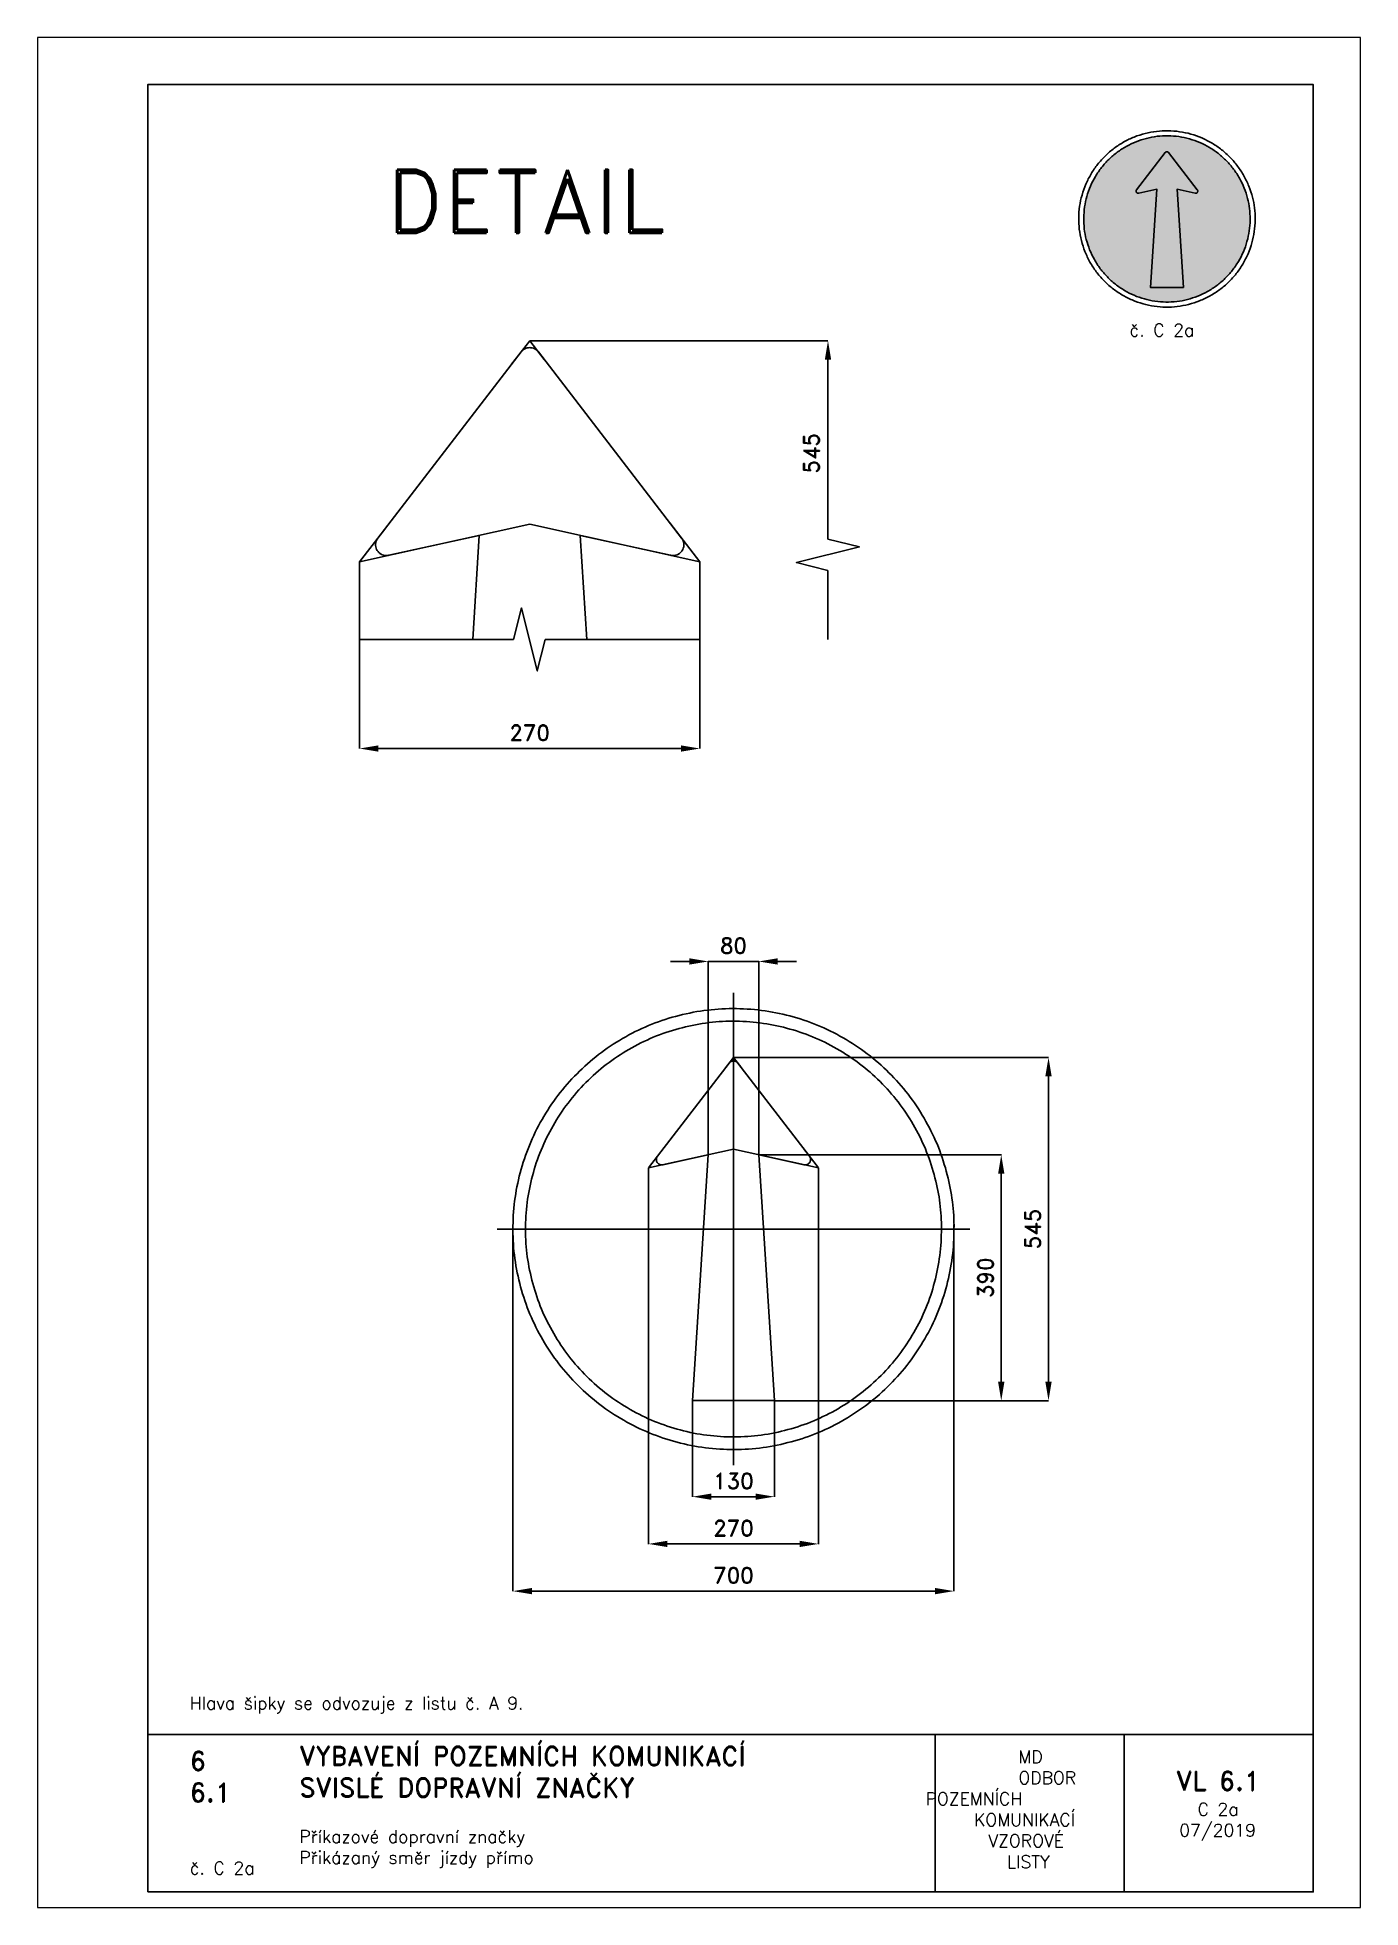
# Paper-space layout 'C 2a' of a CAD drawing. Header units: millimetres. Extents: x 0 to 210, y 0 to 297.
# The model-space entities are those that its viewports show. They can reach past a viewport. Long polylines and large blocks are cut down to what shows.
import ezdxf

# ---------------------------------------------------------------- set-up
doc = ezdxf.new("R2010")
doc.units = ezdxf.units.MM
doc.header["$LTSCALE"] = 5
doc.linetypes.add('ČERCHOVANÁX2', pattern=[2, 1, -0.5, 0, -0.5])
doc.linetypes.add('ČÁRKOVANÁX2', pattern=[1.5, 1, -0.5])
for name, color, linetype in [('Kóty', 2, 'Continuous'), ('Rozpiska', 7, 'Continuous'), ('Značka', 7, 'Continuous')]:
    doc.layers.add(name, color=color, linetype=linetype)
doc.layers.add('Rámeček', color=6, linetype='Continuous', plot=False)
doc.styles.get("Standard").update_dxf_attribs({"font": 'romand.shx', "height": 25})
doc.dimstyles.get("Standard").update_dxf_attribs({"dimtxt": 25, "dimasz": 30, "dimexe": 0.18, "dimexo": 0.0625, "dimgap": 12.5, "dimtad": 1, "dimdec": 0, "dimzin": 0, "dimdsep": 46, "dimtxsty": 'Standard', "dimcen": 0.09, "dimadec": 0, "dimazin": 0, "dimtfac": 1, "dimtdec": 0, "dimtofl": 0, "dimtmove": 0, "dimatfit": 3, "dimfxl": 1, "dimtolj": 1, "dimtzin": 0, "dimarcsym": 0})

psp = doc.layouts.new('C 2a')

# ---------------------------------------------------------------- texts
at = {"layer": 'Rozpiska', "color": 7, "attachment_point": 1}
for s, width, heights, insert, char_height in [('\\pi8.03909;{\\C6;č. C 2a}', 27.9829, [2.67], (165.28, 251.51), 2), ('\\P\\PHlava šipky se odvozuje z listu č. A 9. ', 155.5011, [0], (24.17, 40.15), 2), ('6', 149.0422, [0], (24.17, 24.77), 3), ('{\\C6;VYBAVENÍ POZEMNÍCH KOMUNIKACÍ\\P}SVISLÉ DOPRAVNÍ ZNAČKY{\\H1.34524x; }', 149.0422, [0], (41.56, 25.56), 3), ('\\pi14.7414;{\\C6;MD\\P\\pi2.36044;}ODBOR POZEMNÍCH{\\H1.57143x; }\\P\\pi7.69378;KOMUNIKACÍ{\\H1.5x; }\\P\\pi9.97949;{\\C6;VZOROVÉ\\H1.47619x; \\H0.67742x;\\P\\pi12.93187;LISTY\\H1.26984x; }', 33.1018, [0], (140.95, 24.95), 2), ('\\pi1.03113;{\\H1.5x;\\C6;VL 6.1\\P\\pi4.45968;\\H0.66667x;C 2a\\H1.66666x; \\H0.6x;\\P\\pi1.5549;07/2019\\H1.80159x; }', 16.0623, [0], (179.66, 21.61), 2), ('6.1', 149.0422, [0], (24.17, 19.78), 3), ('{\\C6;Příkazové dopravní značky\\P}Přikázaný směr jízdy přímo{\\H1.83333x; }', 149.0422, [0], (41.56, 12.29), 2), ('{\\C6;č. C 2a}', 18.3305, [2.67], (24.17, 7.28), 2)]:
    psp.add_mtext_dynamic_manual_height_columns(s, width=width, gutter_width=100, heights=heights, dxfattribs=dict(at, insert=insert, char_height=char_height))

msp = doc.modelspace()

# ---------------------------------------------------------------- texts
at = {"layer": 'Kóty', "insert": (123.8, 1232), "char_height": 25, "attachment_point": 5, "rotation": 90}
msp.add_mtext('\\A1;545', dxfattribs=at)
at = {"layer": 'Rozpiska', "color": 7, "insert": (-692.1, 1682.1), "char_height": 100, "attachment_point": 1}
msp.add_mtext_dynamic_manual_height_columns('\\pi141.42714;DETAIL', width=749.521, gutter_width=100, heights=[0], dxfattribs=at)

# ---------------------------------------------------------------- blocks, each defined once
blk = doc.blocks.new('*D1')
at = {"layer": 'Defpoints', "color": 0, "transparency": 16777216}
for p in [(40, 425), (-40, 117.9), (40, 117.9)]:
    blk.add_point(p, dxfattribs=at)
at = {"layer": 'Kóty', "color": 0, "lineweight": -2, "transparency": 16777216}
for p, q in [((-70, 425), (-100, 425)), ((-40, 118), (-40, 425.2)), ((40, 118), (40, 425.2)), ((70, 425), (100, 425))]:
    blk.add_line(p, q, dxfattribs=at)
at = {"layer": 'Kóty', "color": 0, "transparency": 16777216}
for points in [[(-70, 430), (-70, 420), (-40, 425)], [(70, 430), (70, 420), (40, 425)]]:
    blk.add_solid(points, dxfattribs=at)
at = {"layer": 'Kóty', "color": 0, "transparency": 16777216, "insert": (0, 450), "char_height": 25, "attachment_point": 5}
blk.add_mtext('\\A1;80', dxfattribs=at)
blk = doc.blocks.new('*D2')
at = {"layer": 'Defpoints', "color": 0, "transparency": 16777216}
for p in [(-65, -272.5), (65, -272.5), (65, -425)]:
    blk.add_point(p, dxfattribs=at)
at = {"layer": 'Kóty', "color": 0, "lineweight": -2, "transparency": 16777216}
for p, q in [((-65, -272.6), (-65, -425.2)), ((65, -272.6), (65, -425.2)), ((-35, -425), (35, -425))]:
    blk.add_line(p, q, dxfattribs=at)
at = {"layer": 'Kóty', "color": 0, "transparency": 16777216}
for points in [[(-35, -420), (-35, -430), (-65, -425)], [(35, -420), (35, -430), (65, -425)]]:
    blk.add_solid(points, dxfattribs=at)
at = {"layer": 'Kóty', "color": 0, "transparency": 16777216, "insert": (0, -400), "char_height": 25, "attachment_point": 5}
blk.add_mtext('\\A1;130', dxfattribs=at)
blk = doc.blocks.new('*D3')
at = {"layer": 'Defpoints', "color": 0, "transparency": 16777216}
for p in [(-135, 97), (135, 97), (135, -500)]:
    blk.add_point(p, dxfattribs=at)
at = {"layer": 'Kóty', "color": 0, "lineweight": -2, "transparency": 16777216}
for p, q in [((-135, 96.9), (-135, -500.2)), ((135, 96.9), (135, -500.2)), ((-105, -500), (105, -500))]:
    blk.add_line(p, q, dxfattribs=at)
at = {"layer": 'Kóty', "color": 0, "transparency": 16777216}
for points in [[(-105, -495), (-105, -505), (-135, -500)], [(105, -495), (105, -505), (135, -500)]]:
    blk.add_solid(points, dxfattribs=at)
at = {"layer": 'Kóty', "color": 0, "transparency": 16777216, "insert": (0, -475), "char_height": 25, "attachment_point": 5}
blk.add_mtext('\\A1;270', dxfattribs=at)
blk = doc.blocks.new('*D4')
at = {"layer": 'Defpoints', "color": 0, "transparency": 16777216}
for p in [(40, 117.9), (425, 117.9), (65, -272.5625)]:
    blk.add_point(p, dxfattribs=at)
at = {"layer": 'Kóty', "color": 0, "lineweight": -2, "transparency": 16777216}
for p, q in [((40.0625, 117.9), (425.18, 117.9)), ((425, -242.5625), (425, 87.9)), ((65.0625, -272.5625), (425.18, -272.5625))]:
    blk.add_line(p, q, dxfattribs=at)
at = {"layer": 'Kóty', "color": 0, "transparency": 16777216}
for points in [[(420, 87.9), (430, 87.9), (425, 117.9)], [(420, -242.5625), (430, -242.5625), (425, -272.5625)]]:
    blk.add_solid(points, dxfattribs=at)
at = {"layer": 'Kóty', "color": 0, "transparency": 16777216, "insert": (400, -77.33125), "char_height": 25, "attachment_point": 5, "rotation": 90}
blk.add_mtext('\\A1;390', dxfattribs=at)
blk = doc.blocks.new('*D5')
at = {"layer": 'Defpoints', "color": 0, "transparency": 16777216}
for p in [(0, 272.5), (65, -272.6), (500, -272.6)]:
    blk.add_point(p, dxfattribs=at)
at = {"layer": 'Kóty', "color": 0, "lineweight": -2, "transparency": 16777216}
for p, q in [((0.1, 272.5), (500.2, 272.5)), ((500, 242.5), (500, -242.6)), ((65.1, -272.6), (500.2, -272.6))]:
    blk.add_line(p, q, dxfattribs=at)
at = {"layer": 'Kóty', "color": 0, "transparency": 16777216}
for points in [[(495, 242.5), (505, 242.5), (500, 272.5)], [(495, -242.6), (505, -242.6), (500, -272.6)]]:
    blk.add_solid(points, dxfattribs=at)
at = {"layer": 'Kóty', "color": 0, "transparency": 16777216, "insert": (475, 0), "char_height": 25, "attachment_point": 5, "rotation": 90}
blk.add_mtext('\\A1;545', dxfattribs=at)
blk = doc.blocks.new('*D6')
at = {"layer": 'Defpoints', "color": 0, "transparency": 16777216}
for p in [(-350, 0), (350, 7.1), (350, -575)]:
    blk.add_point(p, dxfattribs=at)
at = {"layer": 'Kóty', "color": 0, "lineweight": -2, "transparency": 16777216}
for p, q in [((350, 7), (350, -575.2)), ((-350, -0.1), (-350, -575.2)), ((-320, -575), (320, -575))]:
    blk.add_line(p, q, dxfattribs=at)
at = {"layer": 'Kóty', "color": 0, "transparency": 16777216}
for points in [[(-320, -570), (-320, -580), (-350, -575)], [(320, -570), (320, -580), (350, -575)]]:
    blk.add_solid(points, dxfattribs=at)
at = {"layer": 'Kóty', "color": 0, "transparency": 16777216, "insert": (0, -550), "char_height": 25, "attachment_point": 5}
blk.add_mtext('\\A1;700', dxfattribs=at)
blk = doc.blocks.new('*D7')
at = {"layer": 'Defpoints', "color": 0, "transparency": 16777216}
for p in [(-593.4, 1059.8), (-53.3, 1059.8), (-53.3, 763.1)]:
    blk.add_point(p, dxfattribs=at)
at = {"layer": 'Kóty', "color": 0, "lineweight": -2, "transparency": 16777216}
for p, q in [((-593.4, 1059.7), (-593.4, 762.9)), ((-53.3, 1059.7), (-53.3, 762.9)), ((-563.4, 763.1), (-83.3, 763.1))]:
    blk.add_line(p, q, dxfattribs=at)
at = {"layer": 'Kóty', "color": 0, "transparency": 16777216}
for points in [[(-563.4, 768.1), (-563.4, 758.1), (-593.4, 763.1)], [(-83.3, 768.1), (-83.3, 758.1), (-53.3, 763.1)]]:
    blk.add_solid(points, dxfattribs=at)
at = {"layer": 'Kóty', "color": 0, "transparency": 16777216, "insert": (-323.4, 788.1), "char_height": 25, "attachment_point": 5}
blk.add_mtext('\\A1;270', dxfattribs=at)

# ---------------------------------------------------------------- dimensions: what is measured, and where the dimension line sits
at = {"layer": 'Kóty'}
dim = msp.add_linear_dim(base=(-53.3, 763.1), p1=(-593.4, 1059.8), p2=(-53.3, 1059.8), text='270', dimstyle='Standard', dxfattribs=at)
dim.commit()
dim.dimension.update_dxf_attribs({"geometry": '*D7', "text_midpoint": (-323.4, 788.1)})
for base, p1, p2, picture, middle in [((40, 425), (-40, 117.9), (40, 117.9), '*D1', (0, 450)), ((135, -500), (-135, 97), (135, 97), '*D3', (0, -475)), ((350, -575), (-350, 0), (350, 7.1), '*D6', (0, -550)), ((65, -425), (-65, -272.5), (65, -272.5), '*D2', (0, -400))]:
    dim = msp.add_linear_dim(base=base, p1=p1, p2=p2, dimstyle='Standard', dxfattribs=at)
    dim.commit()
    dim.dimension.update_dxf_attribs({"geometry": picture, "text_midpoint": middle})
for base, p1, p2, picture, middle in [((500, -272.6), (0, 272.5), (65, -272.6), '*D5', (475, 0)), ((425, 117.9), (65, -272.5625), (40, 117.9), '*D4', (400, -77.3313))]:
    dim = msp.add_linear_dim(base=base, p1=p1, p2=p2, angle=90, dimstyle='Standard', dxfattribs=at)
    dim.commit()
    dim.dimension.update_dxf_attribs({"geometry": picture, "text_midpoint": middle})

# ---------------------------------------------------------------- linework, layer by layer
at = {"layer": 'Kóty'}
for p, q in [((-323.3, 1410.8), (150, 1410.8)), ((150, 1380.8), (150, 1095.8)), ((150, 1045.8), (150, 936.3))]:
    msp.add_line(p, q, dxfattribs=at)
for points in [[(150, 1095.8), (200, 1083.3), (100, 1058.3), (150, 1045.8)], [(-40, 425), (40, 425)]]:
    msp.add_lwpolyline(points, dxfattribs=at)
msp.add_solid([(155, 1380.8), (145, 1380.8), (150, 1410.8)], dxfattribs=at)
at = {"layer": 'Značka', "color": 6, "linetype": 'ČÁRKOVANÁX2', "ltscale": 2.5}
for p, q in [((-352.2, 1373.3), (-323.4, 1410.8)), ((-300.2, 1380.7), (-323.4, 1410.8)), ((-323.4, 1119.2), (-593.4, 1059.8)), ((-593.4, 1059.8), (-553.5, 1111.6)), ((-53.3, 1059.8), (-323.4, 1119.2)), ((-53.3, 1059.8), (-100.8, 1121.5)), ((-14.4, 253.8), (0, 272.5)), ((11.6, 257.4), (0, 272.5)), ((0, 126.7), (-135, 97)), ((-135, 97), (-115.1, 122.9)), ((135, 97), (0, 126.7)), ((135, 97), (111.3, 127.9))]:
    msp.add_line(p, q, dxfattribs=at)
at = {"layer": 'Značka', "color": 7}
for p, q in [((-349, 936.3), (-593.4, 936.3)), ((-53.3, 936.3), (-299, 936.3))]:
    msp.add_line(p, q, dxfattribs=at)
at = {"layer": 'Značka', "color": 6, "linetype": 'ČERCHOVANÁX2', "lineweight": 25, "ltscale": 5}
for p, q in [((0, 375), (0, -375)), ((375, 0), (-375, 0))]:
    msp.add_line(p, q, dxfattribs=at)
at = {"layer": 'Značka', "color": 5}
for points in [[(-413.9, 936.3), (-403.4, 1101.6), (-547, 1070), (-547.9, 1069.9), (-548.7, 1069.7, -0.052052), (-552.1, 1069.6, -0.052213), (-555.4, 1070.2, -0.06496), (-559.3, 1071.8, -0.064907), (-562.6, 1074.4, -0.064736), (-565.3, 1077.6, -0.064594), (-567.1, 1081.4, -0.064276), (-568, 1085.5, -0.063191), (-567.8, 1089.8, -0.052285), (-566.9, 1093, -0.056952), (-565.4, 1096), (-564.9, 1096.7), (-564.4, 1097.4), (-337.1, 1393), (-336.6, 1393.6), (-336, 1394.2, -0.048779), (-333.7, 1396.3, -0.048836), (-331, 1398, -0.060804), (-327.3, 1399.3, -0.060997), (-323.4, 1399.8, -0.060687), (-319.4, 1399.3, -0.059169), (-315.7, 1398, -0.048858), (-313, 1396.3, -0.053422), (-310.7, 1394.2), (-310.2, 1393.6), (-309.7, 1393), (-82.3, 1097.4), (-81.8, 1096.7), (-81.3, 1096, -0.05206), (-79.8, 1093, -0.052286), (-78.9, 1089.8, -0.065026), (-78.7, 1085.5, -0.064883), (-79.6, 1081.4, -0.064791), (-81.4, 1077.6, -0.064624), (-84.1, 1074.4, -0.064293), (-87.4, 1071.8, -0.063108), (-91.3, 1070.2, -0.052285), (-94.7, 1069.6, -0.056972), (-98, 1069.7), (-98.9, 1069.9), (-99.7, 1070), (-243.4, 1101.6), (-232.8, 936.3)], [(350, 0), (350, -2.3), (350, -4.6, -0.032166), (346.5, -50.2, -0.035722), (336.9, -95, -0.036663), (321.8, -138.3, -0.034754), (300.8, -179, -0.034038), (275, -216.8, -0.034452), (244.2, -250.7, -0.03456), (209.5, -280.6, -0.034427), (171, -305.4, -0.034389), (129.8, -325.2, -0.034419), (86.2, -339.2, -0.034423), (41.2, -347.7, -0.034417), (-4.6, -350, -0.034416), (-50.2, -346.5, -0.034416), (-95, -336.9, -0.034418), (-138.2, -321.7, -0.034417), (-178.9, -300.8, -0.034417), (-216.8, -275, -0.034415), (-250.7, -244.2, -0.034418), (-280.6, -209.5, -0.034417), (-305.4, -171, -0.034415), (-325.2, -129.8, -0.034415), (-339.2, -86.2, -0.034417), (-347.7, -41.2, -0.034417), (-350, 4.6, -0.034417), (-346.5, 50.2, -0.034418), (-336.9, 95, -0.034415), (-321.7, 138.2, -0.034416), (-300.8, 179, -0.034417), (-275, 216.8, -0.034416), (-244.2, 250.7, -0.034418), (-209.5, 280.6, -0.034417), (-171, 305.4, -0.034414), (-129.8, 325.2, -0.034415), (-86.2, 339.2, -0.034416), (-41.2, 347.7, -0.034416), (4.6, 350, -0.034417), (50.2, 346.5, -0.034418), (95, 336.9, -0.034416), (138.2, 321.7, -0.034417), (178.9, 300.8, -0.034415), (216.8, 275, -0.034404), (250.7, 244.2, -0.034414), (280.6, 209.5, -0.034485), (305.4, 171, -0.034415), (325.2, 129.8, -0.034074), (339.2, 86.2, -0.032793), (347.5, 43.4, -0.034265), (350, 0)], [(330, 0), (330, -2.2), (330, -4.3, -0.03217), (326.7, -47.3, -0.035725), (317.6, -89.6, -0.036668), (303.4, -130.4, -0.034756), (283.6, -168.7, -0.034039), (259.2, -204.4, -0.034453), (230.3, -236.4, -0.034559), (197.5, -264.5, -0.034425), (161.2, -287.9, -0.034388), (122.3, -306.6, -0.034417), (81.2, -319.8, -0.034424), (38.8, -327.9, -0.034417), (-4.3, -330, -0.034416), (-47.4, -326.7, -0.034417), (-89.6, -317.6, -0.034417), (-130.3, -303.3, -0.034417), (-168.7, -283.6, -0.034418), (-204.4, -259.3, -0.034417), (-236.4, -230.3, -0.034417), (-264.5, -197.5, -0.034415), (-287.9, -161.2, -0.034416), (-306.6, -122.3, -0.034417), (-319.8, -81.2, -0.034416), (-327.9, -38.8, -0.034415), (-330, 4.3, -0.034416), (-326.7, 47.4, -0.034416), (-317.6, 89.6, -0.034418), (-303.3, 130.3, -0.034415), (-283.6, 168.7, -0.034416), (-259.3, 204.4, -0.034418), (-230.3, 236.4, -0.034418), (-197.5, 264.5, -0.034415), (-161.2, 287.9, -0.034418), (-122.3, 306.6, -0.034418), (-81.2, 319.8, -0.034418), (-38.8, 327.9, -0.034416), (4.3, 330, -0.034417), (47.4, 326.7, -0.034416), (89.6, 317.6, -0.034415), (130.3, 303.3, -0.034417), (168.7, 283.6, -0.034417), (204.4, 259.3, -0.034408), (236.4, 230.3, -0.034414), (264.5, 197.5, -0.034486), (287.9, 161.2, -0.034419), (306.6, 122.3, -0.034073), (319.8, 81.2, -0.032789), (327.7, 40.9, -0.034268), (330, 0)], [(65, -272.5), (-65, -272.5), (-40, 117.9), (-111.8, 102.1), (-112.2, 102), (-112.7, 102, -0.052052), (-114.3, 101.9, -0.052213), (-116, 102.2, -0.06496), (-118, 103, -0.064907), (-119.6, 104.3, -0.064736), (-121, 105.9, -0.064594), (-121.9, 107.8, -0.064276), (-122.3, 109.9, -0.063191), (-122.2, 112, -0.052285), (-121.8, 113.6, -0.056952), (-121, 115.1), (-120.8, 115.5), (-120.5, 115.8), (-6.8, 263.6), (-6.6, 263.9), (-6.3, 264.2, -0.048779), (-5.2, 265.3, -0.048836), (-3.8, 266.1, -0.060804), (-2, 266.8, -0.060997), (0, 267, -0.060687), (2, 266.8, -0.059169), (3.8, 266.1, -0.048858), (5.2, 265.3, -0.053422), (6.3, 264.2), (6.6, 263.9), (6.8, 263.6), (120.5, 115.8), (120.8, 115.5), (121, 115.1, -0.05206), (121.8, 113.6, -0.052286), (122.2, 112, -0.065026), (122.3, 109.9, -0.064883), (121.9, 107.8, -0.064791), (121, 105.9, -0.064624), (119.6, 104.3, -0.064293), (118, 103, -0.063108), (116, 102.2, -0.052285), (114.3, 101.9, -0.056972), (112.7, 102), (112.2, 102), (111.8, 102.1), (40, 117.9), (65, -272.5)]]:
    msp.add_lwpolyline(points, format="xyb", dxfattribs=at)
at = {"layer": 'Značka', "color": 7}
msp.add_lwpolyline([(-299, 936.3), (-311.5, 886.3), (-336.5, 986.3), (-349, 936.3)], dxfattribs=at)

msp.set_redraw_order([(e.dxf.handle, doc.entitydb.next_handle()) for e in msp.query("TEXT MTEXT ATTDEF DIMENSION ARC_DIMENSION")])  # texts and dimensions are drawn at this point

# ---------------------------------------------------------------- hatches: boundary and pattern name
at = {"layer": 'Značka'}
h = psp.add_hatch(color=170, dxfattribs=at)
h.dxf.hatch_style = 1
edge = h.paths.add_edge_path()
edge.add_line((192.47, 268.17), (192.47, 268.09))
edge.add_line((192.47, 268.09), (192.47, 268))
edge.add_arc((179.04, 268.16), 13.42, 351.9547, 359.3251, ccw=False)
edge.add_arc((180.35, 267.97), 12.11, 343.7751, 351.9591, ccw=False)
edge.add_arc((180.58, 267.63), 11.79, 336.6416, 345.0415, ccw=False)
edge.add_arc((179.98, 267.89), 12.44, 328.6743, 336.6366, ccw=False)
edge.add_arc((179.66, 267.86), 12.7, 321.7741, 329.5724, ccw=False)
edge.add_arc((179.78, 267.76), 12.54, 313.8825, 321.7754, ccw=False)
edge.add_arc((179.69, 267.61), 12.51, 306.7399, 314.657, ccw=False)
edge.add_arc((179.66, 267.66), 12.56, 298.8559, 306.7425, ccw=False)
edge.add_arc((179.5, 267.58), 12.57, 291.7479, 299.626, ccw=False)
edge.add_arc((179.51, 267.57), 12.56, 283.8722, 291.757, ccw=False)
edge.add_arc((179.34, 267.53), 12.56, 276.7447, 284.6309, ccw=False)
edge.add_arc((179.34, 267.53), 12.56, 268.8692, 276.7538, ccw=False)
edge.add_arc((179.18, 267.53), 12.56, 261.7459, 269.6304, ccw=False)
edge.add_arc((179.17, 267.54), 12.56, 253.8714, 261.7559, ccw=False)
edge.add_arc((179.01, 267.58), 12.56, 246.7435, 254.6281, ccw=False)
edge.add_arc((179.01, 267.58), 12.56, 238.8721, 246.7568, ccw=False)
edge.add_arc((178.87, 267.66), 12.56, 231.7442, 239.6291, ccw=False)
edge.add_arc((178.87, 267.67), 12.56, 223.8689, 231.7536, ccw=False)
edge.add_arc((178.75, 267.78), 12.56, 216.7456, 224.6303, ccw=False)
edge.add_arc((178.75, 267.79), 12.56, 208.8697, 216.754, ccw=False)
edge.add_arc((178.67, 267.93), 12.56, 201.7456, 209.6301, ccw=False)
edge.add_arc((178.67, 267.93), 12.56, 193.8694, 201.7541, ccw=False)
edge.add_arc((178.63, 268.1), 12.56, 186.7464, 194.631, ccw=False)
edge.add_arc((178.63, 268.1), 12.56, 178.8697, 186.7539, ccw=False)
edge.add_arc((178.63, 268.26), 12.56, 171.7461, 179.6305, ccw=False)
edge.add_arc((178.63, 268.27), 12.56, 163.8687, 171.7531, ccw=False)
edge.add_arc((178.67, 268.43), 12.56, 156.7468, 164.6317, ccw=False)
edge.add_arc((178.67, 268.43), 12.56, 148.869, 156.7534, ccw=False)
edge.add_arc((178.76, 268.57), 12.56, 141.7456, 149.6302, ccw=False)
edge.add_arc((178.76, 268.57), 12.56, 133.869, 141.7539, ccw=False)
edge.add_arc((178.88, 268.69), 12.56, 126.7446, 134.6296, ccw=False)
edge.add_arc((178.88, 268.69), 12.56, 118.8675, 126.7518, ccw=False)
edge.add_arc((179.03, 268.77), 12.56, 111.75, 119.6349, ccw=False)
edge.add_arc((179.03, 268.77), 12.56, 103.8677, 111.7526, ccw=False)
edge.add_arc((179.19, 268.81), 12.56, 96.7455, 104.6304, ccw=False)
edge.add_arc((179.19, 268.81), 12.56, 88.8698, 96.7543, ccw=False)
edge.add_arc((179.36, 268.81), 12.56, 81.7456, 89.6304, ccw=False)
edge.add_arc((179.36, 268.81), 12.56, 73.8709, 81.7554, ccw=False)
edge.add_arc((179.52, 268.77), 12.56, 66.7441, 74.6282, ccw=False)
edge.add_arc((179.52, 268.76), 12.56, 58.8718, 66.7566, ccw=False)
edge.add_arc((179.67, 268.68), 12.56, 51.7451, 59.6299, ccw=False)
edge.add_arc((179.67, 268.68), 12.56, 43.8692, 51.7519, ccw=False)
edge.add_arc((179.78, 268.56), 12.56, 36.7453, 44.6294, ccw=False)
edge.add_arc((179.81, 268.57), 12.53, 28.8571, 36.7575, ccw=False)
edge.add_arc((179.87, 268.42), 12.55, 21.7337, 29.6188, ccw=False)
edge.add_arc((179.74, 268.37), 12.69, 13.9334, 21.7393, ccw=False)
edge.add_arc((179.93, 268.24), 12.54, 7.1912, 14.7032, ccw=False)
edge.add_arc((180.5, 268.31), 11.97, -0.6372, 7.2133, ccw=False)
h = psp.add_hatch(color=255, dxfattribs=at)
h.dxf.hatch_style = 1
edge = h.paths.add_edge_path()
edge.add_line((181.87, 257.27), (176.67, 257.27))
edge.add_line((176.67, 257.27), (177.67, 272.89))
edge.add_line((177.67, 272.89), (174.79, 272.26))
edge.add_line((174.79, 272.26), (174.78, 272.25))
edge.add_line((174.78, 272.25), (174.76, 272.25))
edge.add_arc((174.72, 272.57), 0.326, 265.5998, 277.5185, ccw=False)
edge.add_arc((174.72, 272.57), 0.324, 253.6779, 265.6334, ccw=False)
edge.add_arc((174.71, 272.58), 0.326, 240.3862, 255.2531, ccw=False)
edge.add_arc((174.71, 272.58), 0.326, 225.5285, 240.3832, ccw=False)
edge.add_arc((174.7, 272.58), 0.327, 212.3978, 227.2134, ccw=False)
edge.add_arc((174.7, 272.58), 0.327, 197.6039, 212.3872, ccw=False)
edge.add_arc((174.7, 272.59), 0.329, 184.4295, 199.1403, ccw=False)
edge.add_arc((174.71, 272.59), 0.335, 170.0499, 184.513, ccw=False)
edge.add_arc((174.7, 272.6), 0.325, 159.3221, 171.294, ccw=False)
edge.add_arc((174.67, 272.61), 0.296, 146.5802, 159.6185, ccw=False)
edge.add_line((174.43, 272.78), (174.44, 272.79))
edge.add_line((174.44, 272.79), (174.45, 272.8))
edge.add_line((174.45, 272.8), (178.99, 278.72))
edge.add_line((178.99, 278.72), (179, 278.73))
edge.add_line((179, 278.73), (179.01, 278.74))
edge.add_arc((179.25, 278.52), 0.324, 126.5909, 137.7612, ccw=False)
edge.add_arc((179.25, 278.52), 0.324, 115.6521, 126.8355, ccw=False)
edge.add_arc((179.26, 278.52), 0.327, 103.0414, 116.9594, ccw=False)
edge.add_arc((179.26, 278.53), 0.324, 89.1922, 103.1544, ccw=False)
edge.add_arc((179.27, 278.52), 0.326, 76.7944, 90.6857, ccw=False)
edge.add_arc((179.27, 278.52), 0.336, 63.3089, 76.8536, ccw=False)
edge.add_arc((179.28, 278.52), 0.325, 53.5039, 64.6925, ccw=False)
edge.add_arc((179.3, 278.54), 0.296, 41.329, 53.5607, ccw=False)
edge.add_line((179.52, 278.74), (179.53, 278.73))
edge.add_line((179.53, 278.73), (179.54, 278.72))
edge.add_line((179.54, 278.72), (184.09, 272.8))
edge.add_line((184.09, 272.8), (184.1, 272.79))
edge.add_line((184.1, 272.79), (184.11, 272.78))
edge.add_arc((183.83, 272.6), 0.324, 20.559, 32.4796, ccw=False)
edge.add_arc((183.83, 272.6), 0.325, 9.0761, 21.0483, ccw=False)
edge.add_arc((183.84, 272.59), 0.325, -4.4482, 10.4338, ccw=False)
edge.add_arc((183.83, 272.59), 0.326, 340.5356, 355.3849, ccw=False)
edge.add_arc((183.83, 272.58), 0.327, 327.6018, 342.4301, ccw=False)
edge.add_arc((183.83, 272.58), 0.328, 312.782, 327.5721, ccw=False)
edge.add_arc((183.82, 272.58), 0.328, 299.5563, 314.2708, ccw=False)
edge.add_arc((183.82, 272.58), 0.335, 285.1092, 299.5535, ccw=False)
edge.add_arc((183.81, 272.57), 0.326, 274.5964, 286.5684, ccw=False)
edge.add_arc((183.82, 272.54), 0.296, 261.6035, 274.6463, ccw=False)
edge.add_line((183.77, 272.25), (183.76, 272.25))
edge.add_line((183.76, 272.25), (183.74, 272.26))
edge.add_line((183.74, 272.26), (180.87, 272.89))
edge.add_line((180.87, 272.89), (181.87, 257.27))

# ---------------------------------------------------------------- linework, layer by layer
at = {"layer": 'Rozpiska', "color": 7}
for p, q in [((17.5, 27.5), (202.5, 27.5)), ((142.5, 27.5), (142.5, 2.5)), ((172.5, 27.5), (172.5, 2.5))]:
    psp.add_line(p, q, dxfattribs=at)
psp.add_lwpolyline([(17.5, 2.5), (202.5, 2.5), (202.5, 289.5), (17.5, 289.5)], close=True, dxfattribs=at)
at = {"layer": 'Značka', "color": 7}
psp.add_lwpolyline([(193.27, 268.17), (193.27, 268.08), (193.27, 267.99, -0.032166), (193.13, 266.16, -0.035722), (192.74, 264.37, -0.036663), (192.14, 262.64, -0.034754), (191.3, 261.01, -0.034038), (190.27, 259.5, -0.034452), (189.04, 258.14, -0.03456), (187.65, 256.95, -0.034427), (186.11, 255.96, -0.034389), (184.46, 255.16, -0.034419), (182.71, 254.6, -0.034423), (180.91, 254.26, -0.034417), (179.08, 254.17, -0.034416), (177.26, 254.31, -0.034416), (175.47, 254.7, -0.034418), (173.74, 255.3, -0.034417), (172.11, 256.14, -0.034417), (170.6, 257.17, -0.034415), (169.24, 258.4, -0.034418), (168.04, 259.79, -0.034417), (167.05, 261.33, -0.034415), (166.26, 262.98, -0.034415), (165.7, 264.73, -0.034417), (165.36, 266.53, -0.034417), (165.27, 268.36, -0.034417), (165.41, 270.18, -0.034418), (165.79, 271.97, -0.034415), (166.4, 273.7, -0.034416), (167.24, 275.33, -0.034417), (168.27, 276.84, -0.034416), (169.5, 278.2, -0.034418), (170.89, 279.39, -0.034417), (172.43, 280.39, -0.034414), (174.08, 281.18, -0.034415), (175.82, 281.74, -0.034416), (177.62, 282.08, -0.034416), (179.45, 282.17, -0.034417), (181.28, 282.03, -0.034418), (183.07, 281.65, -0.034416), (184.8, 281.04, -0.034417), (186.42, 280.2, -0.034415), (187.94, 279.17, -0.034404), (189.3, 277.94, -0.034414), (190.49, 276.55, -0.034485), (191.48, 275.01, -0.034415), (192.27, 273.36, -0.034074), (192.84, 271.62, -0.032793), (193.17, 269.91, -0.034265), (193.27, 268.17)], format="xyb", dxfattribs=at)
at = {"layer": 'Značka', "color": 170}
psp.add_lwpolyline([(192.47, 268.17), (192.47, 268.09), (192.47, 268, -0.03217), (192.33, 266.28, -0.035725), (191.97, 264.59, -0.036668), (191.4, 262.96, -0.034756), (190.61, 261.42, -0.034039), (189.64, 260, -0.034453), (188.48, 258.72, -0.034559), (187.17, 257.59, -0.034425), (185.72, 256.66, -0.034388), (184.16, 255.91, -0.034417), (182.52, 255.38, -0.034424), (180.82, 255.06, -0.034417), (179.09, 254.97, -0.034416), (177.37, 255.1, -0.034417), (175.68, 255.47, -0.034417), (174.05, 256.04, -0.034417), (172.52, 256.83, -0.034418), (171.09, 257.8, -0.034417), (169.81, 258.96, -0.034417), (168.69, 260.27, -0.034415), (167.75, 261.72, -0.034416), (167, 263.28, -0.034417), (166.47, 264.92, -0.034416), (166.15, 266.62, -0.034415), (166.07, 268.34, -0.034416), (166.2, 270.07, -0.034416), (166.56, 271.76, -0.034418), (167.13, 273.39, -0.034415), (167.92, 274.92, -0.034416), (168.9, 276.35, -0.034418), (170.06, 277.63, -0.034418), (171.37, 278.75, -0.034415), (172.82, 279.69, -0.034418), (174.37, 280.44, -0.034418), (176.02, 280.97, -0.034418), (177.71, 281.29, -0.034416), (179.44, 281.37, -0.034417), (181.16, 281.24, -0.034416), (182.85, 280.88, -0.034415), (184.48, 280.31, -0.034417), (186.02, 279.52, -0.034417), (187.44, 278.54, -0.034408), (188.72, 277.38, -0.034414), (189.85, 276.07, -0.034486), (190.78, 274.62, -0.034419), (191.53, 273.07, -0.034073), (192.06, 271.42, -0.032789), (192.37, 269.81, -0.034268), (192.47, 268.17)], format="xyb", dxfattribs=at)
at = {"layer": 'Značka', "color": 255}
psp.add_lwpolyline([(181.87, 257.27), (176.67, 257.27), (177.67, 272.89), (174.79, 272.26), (174.78, 272.25), (174.76, 272.25, -0.052052), (174.69, 272.25, -0.052213), (174.63, 272.26, -0.06496), (174.55, 272.29, -0.064907), (174.48, 272.34, -0.064736), (174.43, 272.41, -0.064594), (174.39, 272.48, -0.064276), (174.37, 272.57, -0.063191), (174.38, 272.65, -0.052285), (174.4, 272.72, -0.056952), (174.43, 272.78), (174.44, 272.79), (174.45, 272.8), (178.99, 278.72), (179, 278.73), (179.01, 278.74, -0.048779), (179.06, 278.78, -0.048836), (179.11, 278.82, -0.060804), (179.19, 278.84, -0.060997), (179.27, 278.85, -0.060687), (179.35, 278.84, -0.059169), (179.42, 278.82, -0.048858), (179.47, 278.78, -0.053422), (179.52, 278.74), (179.53, 278.73), (179.54, 278.72), (184.09, 272.8), (184.1, 272.79), (184.11, 272.78, -0.05206), (184.14, 272.72, -0.052286), (184.16, 272.65, -0.065026), (184.16, 272.57, -0.064883), (184.14, 272.48, -0.064791), (184.11, 272.41, -0.064624), (184.05, 272.34, -0.064293), (183.99, 272.29, -0.063108), (183.91, 272.26, -0.052285), (183.84, 272.25, -0.056972), (183.77, 272.25), (183.76, 272.25), (183.74, 272.26), (180.87, 272.89), (181.87, 257.27)], format="xyb", dxfattribs=at)

psp.set_redraw_order([(e.dxf.handle, doc.entitydb.next_handle()) for e in psp.query("TEXT MTEXT ATTDEF DIMENSION ARC_DIMENSION")])  # texts and dimensions are drawn at this point

# ---------------------------------------------------------------- viewports
at = {"layer": 'Rámeček'}
psp.add_viewport(center=(105, 148.5), size=(210, 297), view_center_point=(-54.71, 407.43), view_height=2970, dxfattribs=at)

doc.saveas('drawing.dxf')
